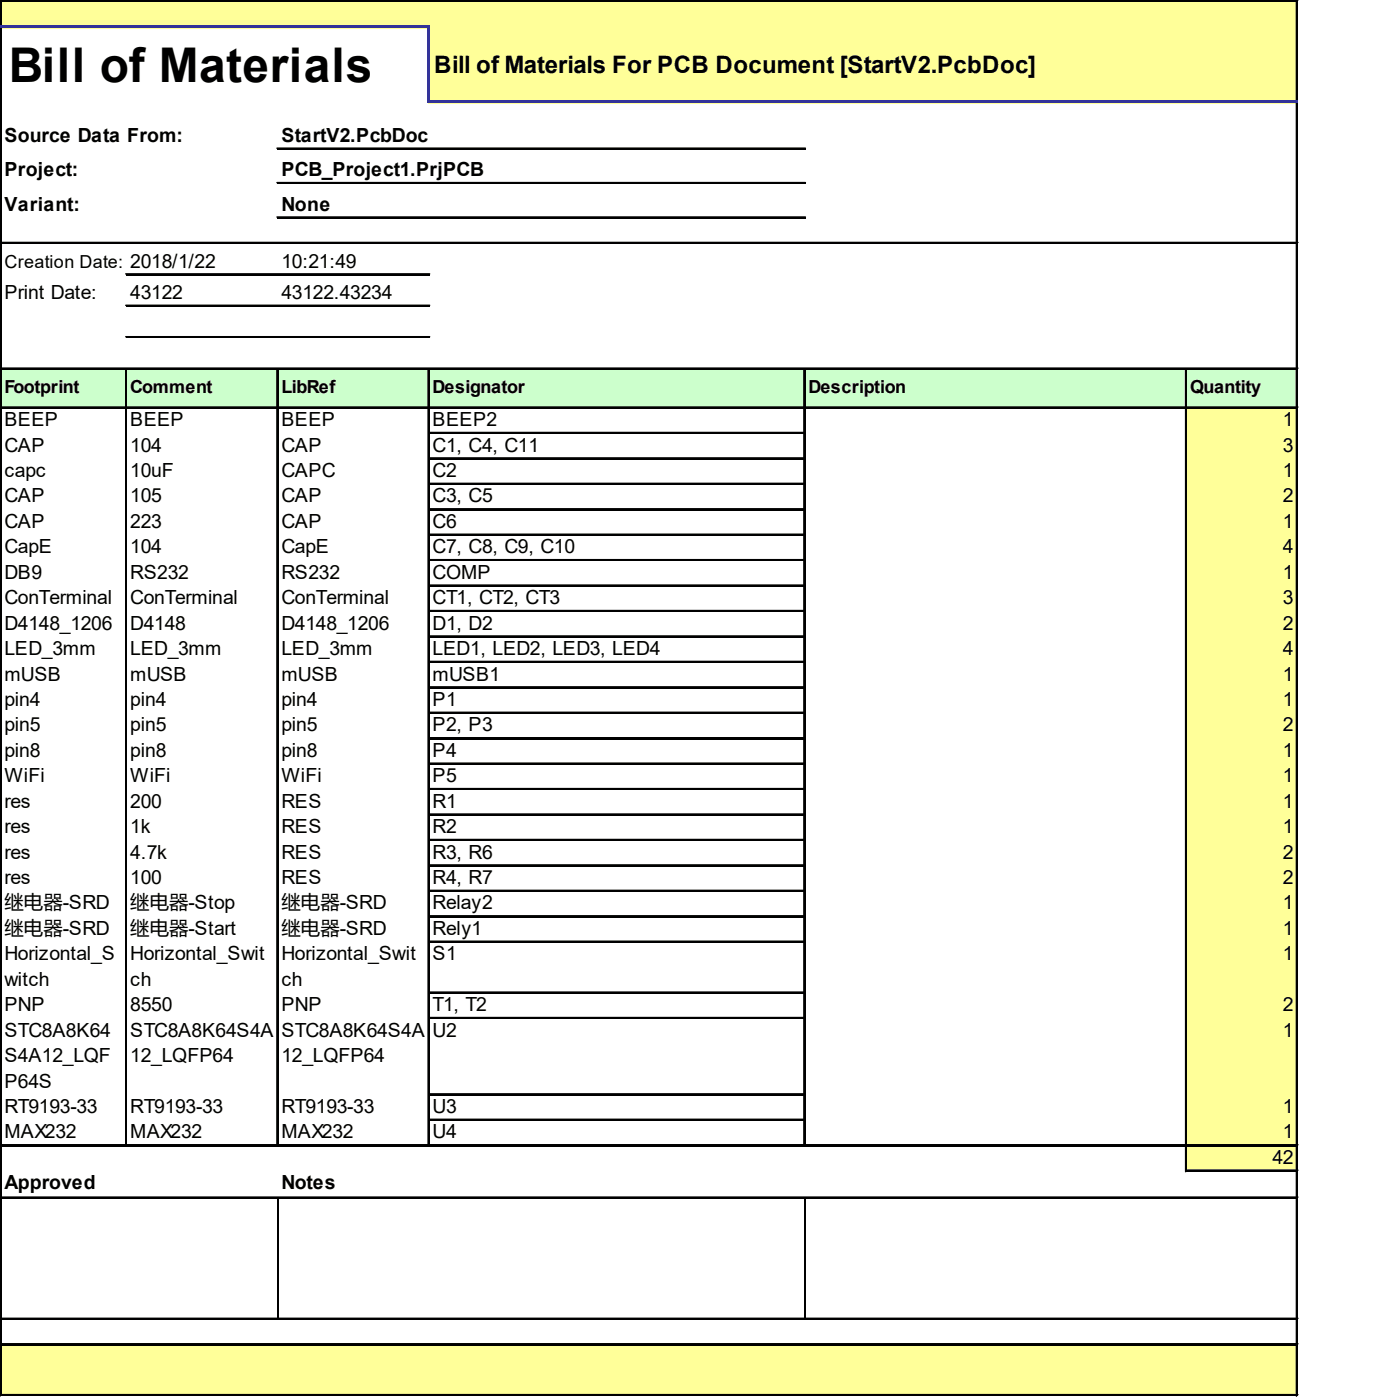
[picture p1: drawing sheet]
<svg xmlns="http://www.w3.org/2000/svg" width="264mm" height="264mm" viewBox="0 0 264 264" stroke-linecap="round" stroke-linejoin="round" font-family="sans-serif">
<defs><g id="words">
<text font-size="9" x="1.7" y="15.5">Bill of Materials</text>
<text font-size="4.5" x="81.9" y="13.7">Bill of Materials For PCB Document [StartV2.PcbDoc]</text>
<g font-size="3.7">
<text x=".8" y="26.8">Source Data From:</text>
<text x="53.1" y="26.8">StartV2.PcbDoc</text>
<text x=".8" y="33.3">Project:</text>
<text x="53.1" y="33.3">PCB_Project1.PrjPCB</text>
<text x=".8" y="39.8">Variant:</text>
<text x="53.1" y="39.8">None</text>
<text x="53.1" y="50.5">10:21:49</text>
<text x=".8" y="56.4">Print Date:</text>
<text x="24.6" y="56.4">43122</text>
<text x="53.1" y="56.4">43122.43234</text>
<text x=".8" y="80.4">BEEP</text>
<text x="24.6" y="80.4">BEEP</text>
<text x="53.1" y="80.4">BEEP</text>
<text x="81.6" y="80.4">BEEP2</text>
<text x="242" y="80.4">1</text>
<text x=".8" y="85.2">CAP</text>
<text x="24.6" y="85.2">104</text>
<text x="53.1" y="85.2">CAP</text>
<text x="81.6" y="85.2">C1, C4, C11</text>
<text x="242" y="85.2">3</text>
<text x=".8" y="90">capc</text>
<text x=".8" y="94.8">CAP</text>
<text x="24.6" y="90">10uF</text>
<text x="24.6" y="94.8">105</text>
<text x="53.1" y="90">CAPC</text>
<text x="53.1" y="94.8">CAP</text>
<text x="81.6" y="90">C2</text>
<text x="81.6" y="94.8">C3, C5</text>
<text x="242" y="90">1</text>
<text x="242" y="94.8">2</text>
<text x=".8" y="99.6">CAP</text>
<text x="24.6" y="99.6">223</text>
<text x="53.1" y="99.6">CAP</text>
<text x="81.6" y="99.6">C6</text>
<text x="242" y="99.6">1</text>
<text x=".8" y="104.4">CapE</text>
<text x="24.6" y="104.4">104</text>
<text x="53.1" y="104.4">CapE</text>
<text x="81.6" y="104.4">C7, C8, C9, C10</text>
<text x="242" y="104.4">4</text>
<text x=".8" y="109.2">DB9</text>
<text x="24.6" y="109.2">RS232</text>
<text x="53.1" y="109.2">RS232</text>
<text x="81.6" y="109.2">COMP</text>
<text x="242" y="109.2">1</text>
<text x=".8" y="114">ConTerminal</text>
<text x=".8" y="118.8">D4148_1206</text>
<text x="24.6" y="114">ConTerminal</text>
<text x="24.6" y="118.8">D4148</text>
<text x="53.1" y="114">ConTerminal</text>
<text x="53.1" y="118.8">D4148_1206</text>
<text x="81.6" y="114">CT1, CT2, CT3</text>
<text x="81.6" y="118.8">D1, D2</text>
<text x="242" y="114">3</text>
<text x="242" y="118.8">2</text>
<text x=".8" y="123.6">LED_3mm</text>
<text x="24.6" y="123.6">LED_3mm</text>
<text x="53.1" y="123.6">LED_3mm</text>
<text x="81.6" y="123.6">LED1, LED2, LED3, LED4</text>
<text x="242" y="123.6">4</text>
<text x=".8" y="128.4">mUSB</text>
<text x="24.6" y="128.4">mUSB</text>
<text x="53.1" y="128.4">mUSB</text>
<text x="81.6" y="128.4">mUSB1</text>
<text x="242" y="128.4">1</text>
<text x=".8" y="133.2">pin4</text>
<text x="24.6" y="133.2">pin4</text>
<text x="53.1" y="133.2">pin4</text>
<text x="81.6" y="133.2">P1</text>
<text x="242" y="133.2">1</text>
<text x=".8" y="138">pin5</text>
<text x=".8" y="142.8">pin8</text>
<text x="24.6" y="138">pin5</text>
<text x="24.6" y="142.8">pin8</text>
<text x="53.1" y="138">pin5</text>
<text x="53.1" y="142.8">pin8</text>
<text x="81.6" y="138">P2, P3</text>
<text x="81.6" y="142.8">P4</text>
<text x="242" y="138">2</text>
<text x="242" y="142.8">1</text>
<text x=".8" y="147.6">WiFi</text>
<text x="24.6" y="147.6">WiFi</text>
<text x="53.1" y="147.6">WiFi</text>
<text x="81.6" y="147.6">P5</text>
<text x="242" y="147.6">1</text>
<text x=".8" y="152.4">res</text>
<text x="24.6" y="152.4">200</text>
<text x="53.1" y="152.4">RES</text>
<text x="81.6" y="152.4">R1</text>
<text x="242" y="152.4">1</text>
<text x=".8" y="157.2">res</text>
<text x="24.6" y="157.2">1k</text>
<text x="53.1" y="157.2">RES</text>
<text x="81.6" y="157.2">R2</text>
<text x="242" y="157.2">1</text>
<text x=".8" y="162.1">res</text>
<text x=".8" y="166.9">res</text>
<text x="24.6" y="162.1">4.7k</text>
<text x="24.6" y="166.9">100</text>
<text x="53.1" y="162.1">RES</text>
<text x="53.1" y="166.9">RES</text>
<text x="81.6" y="162.1">R3, R6</text>
<text x="81.6" y="166.9">R4, R7</text>
<text x="242" y="162.1">2</text>
<text x="242" y="166.9">2</text>
<text x=".8" y="171.6">继电器-SRD</text>
<text x="24.6" y="171.6">继电器-Stop</text>
<text x="53.1" y="171.6">继电器-SRD</text>
<text x="81.6" y="171.7">Relay2</text>
<text x="242" y="171.7">1</text>
<text x=".8" y="176.5">继电器-SRD</text>
<text x="24.6" y="176.5">继电器-Start</text>
<text x="53.1" y="176.5">继电器-SRD</text>
<text x="81.6" y="176.5">Rely1</text>
<text x="242" y="176.5">1</text>
<text x=".8" y="181.3">Horizontal_S</text>
<text x="24.6" y="181.3">Horizontal_Swit</text>
<text x="53.1" y="181.3">Horizontal_Swit</text>
<text x="81.6" y="181.3">S1</text>
<text x="242" y="181.3">1</text>
<text x=".8" y="186.1">witch</text>
<text x=".8" y="190.9">PNP</text>
<text x="24.6" y="186.1">ch</text>
<text x="24.6" y="190.9">8550</text>
<text x="53.1" y="186.1">ch</text>
<text x="53.1" y="190.9">PNP</text>
<text x="81.6" y="190.9">T1, T2</text>
<text x="242" y="190.9">2</text>
<text x=".8" y="195.7">STC8A8K64</text>
<text x="24.6" y="195.7">STC8A8K64S4A</text>
<text x="53.1" y="195.7">STC8A8K64S4A</text>
<text x="81.6" y="195.7">U2</text>
<text x="242" y="195.7">1</text>
<text x=".8" y="200.5">S4A12_LQF</text>
<text x="24.6" y="200.5">12_LQFP64</text>
<text x="53.1" y="200.5">12_LQFP64</text>
<text x=".8" y="205.3">P64S</text>
<text x=".8" y="210.1">RT9193-33</text>
<text x=".8" y="214.9">MAX232</text>
<text x="24.6" y="210.1">RT9193-33</text>
<text x="24.6" y="214.9">MAX232</text>
<text x="53.1" y="210.1">RT9193-33</text>
<text x="53.1" y="214.9">MAX232</text>
<text x="81.6" y="210.1">U3</text>
<text x="81.6" y="214.9">U4</text>
<text x="242" y="210.1">1</text>
<text x="242" y="214.9">1</text>
<text x="240" y="219.7">42</text>
<text x=".8" y="224.5">Approved</text>
<text x="53.1" y="224.5">Notes</text>
</g>
<g font-size="3.4">
<text x=".8" y="50.5">Creation Date: 2018/1/22</text>
<text x=".8" y="74.2">Footprint</text>
<text x="24.6" y="74.2">Comment</text>
<text x="53.1" y="74.2">LibRef</text>
<text x="81.6" y="74.2">Designator</text>
<text x="152.5" y="74.2">Description</text>
<text x="224.5" y="74.2">Quantity</text>
</g>
</g></defs>
<g fill="#ff9">
<path d="M.2 .2h244.6v5.2h-244.6z"/>
<path d="M80.8 5.1h164v14.4h-164z"/>
</g>
<path d="M.2 69.5h244.6v7.6h-244.6z" fill="#cfc"/>
<g fill="#ff9">
<path d="M223.7 76.8h21.1v5.1h-21.1z"/>
<path d="M223.7 81.6h21.1v5.1h-21.1z"/>
<path d="M223.7 86.4h21.1v5.1h-21.1z"/>
<path d="M223.7 91.2h21.1v5.1h-21.1z"/>
<path d="M223.7 96h21.1v5.1h-21.1z"/>
<path d="M223.7 100.8h21.1v5.1h-21.1z"/>
<path d="M223.7 105.6h21.1v5.1h-21.1z"/>
<path d="M223.7 110.4h21.1v5.1h-21.1z"/>
<path d="M223.7 115.2h21.1v5.1h-21.1z"/>
<path d="M223.7 120h21.1v5.1h-21.1z"/>
<path d="M223.7 124.8h21.1v5.1h-21.1z"/>
<path d="M223.7 129.6h21.1v5.1h-21.1z"/>
<path d="M223.7 134.4h21.1v5.1h-21.1z"/>
<path d="M223.7 139.2h21.1v5.1h-21.1z"/>
<path d="M223.7 144h21.1v5.1h-21.1z"/>
<path d="M223.7 148.8h21.1v5.1h-21.1z"/>
<path d="M223.7 153.6h21.1v5.1h-21.1z"/>
<path d="M223.7 158.4h21.1v5.1h-21.1z"/>
<path d="M223.7 163.2h21.1v5.1h-21.1z"/>
<path d="M223.7 168h21.1v5.1h-21.1z"/>
<path d="M223.7 172.8h21.1v5.1h-21.1z"/>
<path d="M223.7 177.6h21.1v43.5h-21.1z"/>
<path d="M.2 253.6h244.6v9.9h-244.6z"/>
</g>
<path d="M0 0v4.8M.1 0v4.8M244.6 .3v18.6M244.7 .3v18.6" fill="none" stroke="#000" stroke-width=".28"/>
<path d="M80.5 5.4h.5v14.1h-.5z" fill="#339"/>
<g fill="none" stroke="#000" stroke-width=".28">
<path d="M0 5.4v258.1M.1 5.4v258.1M.3 0h244.5M.3 .2h244.5M244.6 19.5v244M244.7 19.5v244M23.7 69.8v146.5M23.9 69.8v146.5M52.2 69.8v146.5M52.4 69.8v146.5M80.8 69.8v146.5M80.9 69.8v146.5"/>
<path d="M151.6 69.8v146.5M151.8 69.8v146.5M223.7 69.8v151.3M223.8 69.8v151.3M52.4 226.2v22.6M151.8 226.2v22.6"/>
</g>
<g fill="#339">
<path d="M0 4.8h81v.6h-81z"/>
<path d="M81 18.9h163.8v.6h-163.8z"/>
</g>
<g fill="none" stroke="#000" stroke-width=".28">
<path d="M52.2 28h99.7M52.2 28.1h99.7M52.2 34.5h99.7M52.2 34.6h99.7M.3 45.8h244.5M.3 45.9h244.5M23.7 51.7h57.3M23.7 51.8h57.3M23.7 57.6h57.3M23.7 57.8h57.3M52.2 41h99.7M52.2 41.1h99.7"/>
<path d="M.3 69.5h244.5M.3 69.6h244.5M.3 76.8h244.5M.3 77h244.5M23.7 63.6h57.3M23.7 63.7h57.3M81 81.6h70.6M81 81.8h70.6M81 86.4h70.6M81 86.6h70.6M81 91.2h70.6M81 91.4h70.6"/>
<path d="M81 96h70.6M81 96.2h70.6M81 100.8h70.6M81 101h70.6M81 105.6h70.6M81 105.8h70.6M81 110.4h70.6M81 110.6h70.6M81 115.2h70.6M81 115.4h70.6M81 120h70.6M81 120.2h70.6"/>
<path d="M81 124.8h70.6M81 125h70.6M81 129.6h70.6M81 129.8h70.6M81 134.4h70.6M81 134.6h70.6M81 139.2h70.6M81 139.4h70.6M81 144h70.6M81 144.2h70.6M81 148.8h70.6M81 149h70.6"/>
<path d="M81 153.6h70.6M81 153.8h70.6M81 158.4h70.6M81 158.6h70.6M81 163.2h70.6M81 163.4h70.6M81 168h70.6M81 168.2h70.6M81 172.8h70.6M81 173h70.6M81 177.6h70.6M81 177.8h70.6"/>
<path d="M81 187.3h70.6M81 187.4h70.6M81 192.1h70.6M81 192.2h70.6M.3 216.1h244.5M.3 216.2h244.5M81 206.5h70.6M81 206.6h70.6M81 211.3h70.6M81 211.4h70.6M.3 225.9h244.5M.3 226.1h244.5"/>
<path d="M223.9 220.9h20.9M223.9 221h20.9M.3 248.8h244.5M.3 249h244.5M.3 253.6h244.5M.3 253.8h244.5M.3 263.2h244.5M.3 263.4h244.5"/>
</g>
<use href="#words"/>
</svg>
